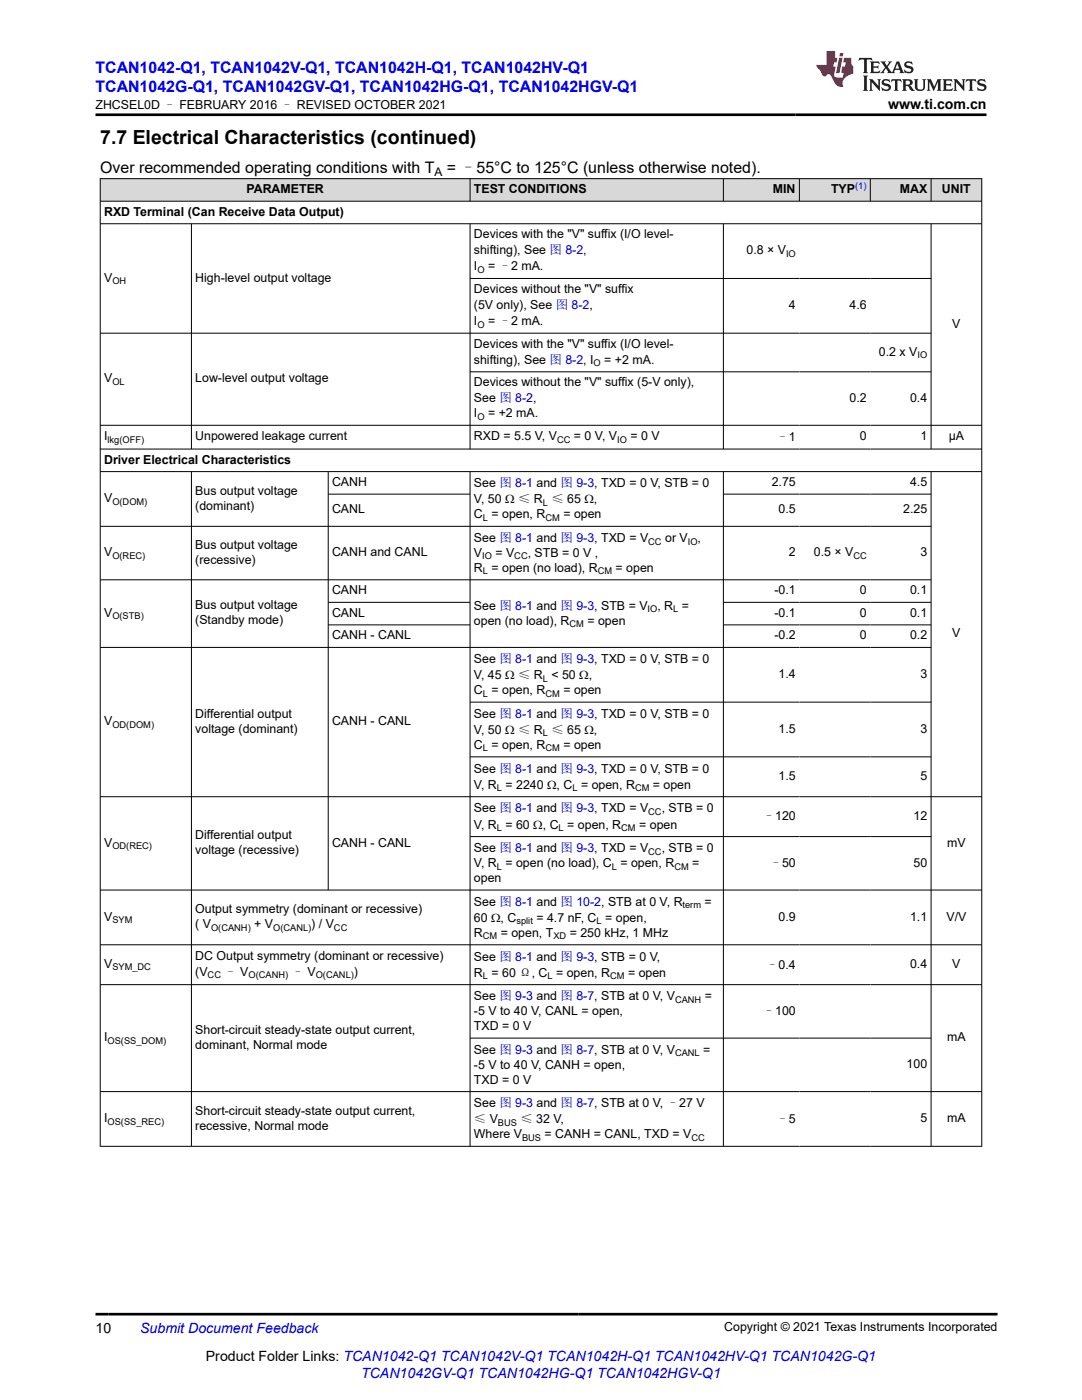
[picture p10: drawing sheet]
<svg xmlns="http://www.w3.org/2000/svg" width="216mm" height="279mm" viewBox="0 0 216 279" stroke-linecap="round" stroke-linejoin="round" font-family="sans-serif">
<defs><g id="words">
<text font-size="3.9" x="20" y="28.7">7.7 Electrical Characteristics (continued)</text>
<g font-size="3.2" fill="#00f">
<text x="19.1" y="14.5">TCAN1042-Q1, TCAN1042V-Q1, TCAN1042H-Q1, TCAN1042HV-Q1</text>
<text x="19.1" y="18.3">TCAN1042G-Q1, TCAN1042GV-Q1, TCAN1042HG-Q1, TCAN1042HGV-Q1</text>
</g>
<g font-size="3.2">
<text x="20" y="34.5">Over recommended operating conditions with T</text>
<text x="89.2" y="34.5">= –55°C to 125°C (unless otherwise noted).</text>
</g>
<g font-size="2.8">
<text x="177.2" y="21.7">www.ti.com.cn</text>
<text x="19.1" y="266">10</text>
<text x="41.1" y="271.7">Product Folder Links: TCAN1042-Q1 TCAN1042V-Q1 TCAN1042H-Q1 TCAN1042HV-Q1 TCAN1042G-Q1</text>
</g>
<g font-size="2.8" fill="#00f">
<text x="28" y="266">Submit Document Feedback</text>
<text x="72.1" y="275.1">TCAN1042GV-Q1 TCAN1042HG-Q1 TCAN1042HGV-Q1</text>
</g>
<g font-size="2.5">
<text x="19.1" y="21.8">ZHCSEL0D – FEBRUARY 2016 – REVISED OCTOBER 2021</text>
<text x="49.2" y="38.5">PARAMETER</text>
<text x="94.6" y="38.5">TEST CONDITIONS</text>
<text x="154.2" y="38.5">MIN</text>
<text x="165.8" y="38.5">TYP</text>
<text x="179.5" y="38.5">MAX</text>
<text x="188" y="38.5">UNIT</text>
<text x="20.8" y="43">RXD Terminal (Can Receive Data Output)</text>
<text x="94.6" y="47.5">Devices with the &quot;V&quot; suffix (I/O level-</text>
<text x="94.6" y="50.8">shifting), See 图 8-2,</text>
<text x="94.6" y="54">I</text>
<text x="97.4" y="54">= –2 mA.</text>
<text x="149" y="50.8">0.8 × V</text>
<text x="20.8" y="56.2">V</text>
<text x="39" y="56.2">High-level output voltage</text>
<text x="94.6" y="58.5">Devices without the &quot;V&quot; suffix</text>
<text x="94.6" y="61.7">(5V only), See 图 8-2,</text>
<text x="94.6" y="64.9">I</text>
<text x="97.4" y="64.9">= –2 mA.</text>
<text x="157.4" y="61.7">4</text>
<text x="169.5" y="61.7">4.6</text>
<text x="190" y="65.4">V</text>
<text x="94.6" y="69.4">Devices with the &quot;V&quot; suffix (I/O level-</text>
<text x="175.4" y="71">0.2 x V</text>
<text x="20.8" y="76.3">V</text>
<text x="39" y="76.3">Low-level output voltage</text>
<text x="94.6" y="72.6">shifting), See 图 8-2, I</text>
<text x="94.6" y="77.1">Devices without the &quot;V&quot; suffix (5-V only),</text>
<text x="120.6" y="72.6">= +2 mA.</text>
<text x="94.6" y="80.3">See 图 8-2,</text>
<text x="94.6" y="83.3">I</text>
<text x="97.4" y="83.3">= +2 mA.</text>
<text x="169.5" y="80.2">0.2</text>
<text x="181.6" y="80.2">0.4</text>
<text x="20.8" y="87.9">I</text>
<text x="39" y="87.9">Unpowered leakage current</text>
<text x="94.6" y="87.9">RXD = 5.5 V, V</text>
<text x="114.5" y="87.9">= 0 V, V</text>
<text x="125.8" y="87.9">= 0 V</text>
<text x="155" y="88">–1</text>
<text x="171.6" y="87.9">0</text>
<text x="183.7" y="87.9">1</text>
<text x="189.3" y="87.9">µA</text>
<text x="20.8" y="92.5">Driver Electrical Characteristics</text>
<text x="20.8" y="100.2">V</text>
<text x="39" y="98.7">Bus output voltage</text>
<text x="39" y="101.7">(dominant)</text>
<text x="66.3" y="97">CANH</text>
<text x="94.6" y="97.3">See 图 8-1 and 图 9-3, TXD = 0 V, STB = 0</text>
<text x="94.6" y="100.5">V, 50 Ω ≤ R ≤ 65 Ω,</text>
<text x="154" y="97">2.75</text>
<text x="181.6" y="97">4.5</text>
<text x="66.3" y="102.5">CANL</text>
<text x="94.6" y="103.4">C = open, R</text>
<text x="112.4" y="103.4">= open</text>
<text x="155.4" y="102.5">0.5</text>
<text x="180.2" y="102.5">2.25</text>
<text x="20.8" y="111">V</text>
<text x="39" y="109.5">Bus output voltage</text>
<text x="39" y="112.5">(recessive)</text>
<text x="66.3" y="111">CANH and CANL</text>
<text x="94.6" y="108.2">See 图 8-1 and 图 9-3, TXD = V</text>
<text x="94.6" y="111.1">V</text>
<text x="98.9" y="111.1">= V</text>
<text x="105.3" y="111.1">, STB = 0 V ,</text>
<text x="132.7" y="108.2">or V</text>
<text x="139.2" y="108.2">,</text>
<text x="157.4" y="111">2</text>
<text x="162.4" y="111">0.5 × V</text>
<text x="183.7" y="111">3</text>
<text x="66.3" y="118.6">CANH</text>
<text x="94.6" y="114.1">R = open (no load), R</text>
<text x="122.8" y="114.1">= open</text>
<text x="154.5" y="118.6">-0.1</text>
<text x="171.6" y="118.6">0</text>
<text x="181.6" y="118.6">0.1</text>
<text x="20.8" y="123.1">V</text>
<text x="39" y="121.6">Bus output voltage</text>
<text x="39" y="124.6">(Standby mode)</text>
<text x="66.3" y="123.1">CANL</text>
<text x="94.6" y="124.7">open (no load), R</text>
<text x="94.6" y="121.7">See 图 8-1 and 图 9-3, STB = V</text>
<text x="117.2" y="124.7">= open</text>
<text x="131.2" y="121.7">, R =</text>
<text x="154.5" y="123.1">-0.1</text>
<text x="171.6" y="123.1">0</text>
<text x="181.6" y="123.1">0.1</text>
<text x="66.3" y="127.6">CANH - CANL</text>
<text x="154.5" y="127.6">-0.2</text>
<text x="171.6" y="127.6">0</text>
<text x="181.6" y="127.6">0.2</text>
<text x="190" y="127.2">V</text>
<text x="94.6" y="132.3">See 图 8-1 and 图 9-3, TXD = 0 V, STB = 0</text>
<text x="94.6" y="135.6">V, 45 Ω ≤ R &lt; 50 Ω,</text>
<text x="155.4" y="135.3">1.4</text>
<text x="183.7" y="135.3">3</text>
<text x="39" y="143.3">Differential output</text>
<text x="94.6" y="138.5">C = open, R</text>
<text x="94.6" y="143.3">See 图 8-1 and 图 9-3, TXD = 0 V, STB = 0</text>
<text x="112.4" y="138.5">= open</text>
<text x="20.8" y="144.7">V</text>
<text x="39" y="146.2">voltage (dominant)</text>
<text x="66.3" y="144.7">CANH - CANL</text>
<text x="94.6" y="149.4">C = open, R</text>
<text x="94.6" y="146.5">V, 50 Ω ≤ R ≤ 65 Ω,</text>
<text x="112.4" y="149.4">= open</text>
<text x="155.4" y="146.2">1.5</text>
<text x="183.7" y="146.2">3</text>
<text x="94.6" y="154.2">See 图 8-1 and 图 9-3, TXD = 0 V, STB = 0</text>
<text x="155.4" y="155.7">1.5</text>
<text x="183.7" y="155.7">5</text>
<text x="94.6" y="157.4">V, R = 2240 Ω, C = open, R</text>
<text x="130.3" y="157.4">= open</text>
<text x="39" y="167.5">Differential output</text>
<text x="94.6" y="165.4">V, R = 60 Ω, C = open, R</text>
<text x="94.6" y="162.1">See 图 8-1 and 图 9-3, TXD = V</text>
<text x="127.5" y="165.4">= open</text>
<text x="132" y="162.1">, STB = 0</text>
<text x="152.2" y="163.7">–120</text>
<text x="182.3" y="163.6">12</text>
<text x="20.8" y="169">V</text>
<text x="39" y="170.4">voltage (recessive)</text>
<text x="66.3" y="169">CANH - CANL</text>
<text x="94.6" y="173.1">V, R = open (no load), C = open, R</text>
<text x="94.6" y="170.1">See 图 8-1 and 图 9-3, TXD = V</text>
<text x="132" y="170.1">, STB = 0</text>
<text x="138.1" y="173.1">=</text>
<text x="153.6" y="173.1">–50</text>
<text x="182.3" y="172.9">50</text>
<text x="189" y="169">mV</text>
<text x="94.6" y="176">open</text>
<text x="20.8" y="183.7">V</text>
<text x="39" y="182.3">Output symmetry (dominant or recessive)</text>
<text x="39" y="185.2">( V</text>
<text x="50.7" y="185.2">+ V</text>
<text x="62.1" y="185.2">) / V</text>
<text x="94.6" y="184">60 Ω, C</text>
<text x="94.6" y="180.8">See 图 8-1 and 图 10-2, STB at 0 V, R</text>
<text x="107" y="184">= 4.7 nF, C = open,</text>
<text x="140.6" y="180.8">=</text>
<text x="155.4" y="183.7">0.9</text>
<text x="181.6" y="183.7">1.1</text>
<text x="188.9" y="183.7">V/V</text>
<text x="39" y="191.6">DC Output symmetry (dominant or recessive)</text>
<text x="94.6" y="191.7">See 图 8-1 and 图 9-3, STB = 0 V,</text>
<text x="94.6" y="186.9">R</text>
<text x="99.9" y="186.9">= open, T</text>
<text x="113.7" y="186.9">= 250 kHz, 1 MHz</text>
<text x="20.8" y="193.2">V</text>
<text x="39" y="194.8">(V</text>
<text x="44.8" y="194.8">– V</text>
<text x="58.2" y="194.8">– V</text>
<text x="70.6" y="194.8">)</text>
<text x="94.6" y="194.9">R = 60 Ω, C = open, R</text>
<text x="125.3" y="194.9">= open</text>
<text x="152.9" y="193.3">–0.4</text>
<text x="181.6" y="193.2">0.4</text>
<text x="190" y="193.2">V</text>
<text x="94.6" y="202.6">-5 V to 40 V, CANL = open,</text>
<text x="94.6" y="199.6">See 图 9-3 and 图 8-7, STB at 0 V, V</text>
<text x="140.6" y="199.6">=</text>
<text x="152.2" y="202.6">–100</text>
<text x="20.8" y="207.8">I</text>
<text x="39" y="206.3">Short-circuit steady-state output current,</text>
<text x="39" y="209.3">dominant, Normal mode</text>
<text x="94.6" y="205.6">TXD = 0 V</text>
<text x="189" y="207.8">mA</text>
<text x="94.6" y="213.3">-5 V to 40 V, CANH = open,</text>
<text x="94.6" y="210.3">See 图 9-3 and 图 8-7, STB at 0 V, V</text>
<text x="140.3" y="210.3">=</text>
<text x="180.9" y="213.2">100</text>
<text x="94.6" y="216.2">TXD = 0 V</text>
<text x="94.6" y="221">See 图 9-3 and 图 8-7, STB at 0 V, –27 V</text>
<text x="20.8" y="224">I</text>
<text x="39" y="222.5">Short-circuit steady-state output current,</text>
<text x="39" y="225.4">recessive, Normal mode</text>
<text x="94.6" y="227.2">Where V</text>
<text x="94.6" y="224.2">≤ V</text>
<text x="103.9" y="224.2">≤ 32 V,</text>
<text x="108.7" y="227.2">= CANH = CANL, TXD = V</text>
<text x="155" y="224.1">–5</text>
<text x="183.7" y="224">5</text>
<text x="189" y="224">mA</text>
<text x="144.5" y="265.7">Copyright © 2021 Texas Instruments Incorporated</text>
</g>
<text font-size="2.4" x="86.7" y="35.1">A</text>
<text font-size="1.9" fill="#00f" x="170.6" y="37.7">(1)</text>
<g font-size="1.9">
<text x="156.8" y="51.2">IO</text>
<text x="22.4" y="56.7">OH</text>
<text x="95.3" y="54.5">O</text>
<text x="95.3" y="65.4">O</text>
<text x="183.1" y="71.5">IO</text>
<text x="22.4" y="76.8">OL</text>
<text x="118.4" y="73.1">O</text>
<text x="95.3" y="83.8">O</text>
<text x="21.5" y="88.4">lkg(OFF)</text>
<text x="111.2" y="88.4">CC</text>
<text x="123.1" y="88.4">IO</text>
<text x="22.4" y="100.7">O(DOM)</text>
<text x="108.3" y="101">L</text>
<text x="96.3" y="103.9">L</text>
<text x="108.8" y="103.9">CM</text>
<text x="22.4" y="111.5">O(REC)</text>
<text x="96.2" y="111.6">IO</text>
<text x="102.6" y="111.6">CC</text>
<text x="129.4" y="108.7">CC</text>
<text x="137.2" y="108.7">IO</text>
<text x="170.3" y="111.5">CC</text>
<text x="96.3" y="114.6">L</text>
<text x="119.3" y="114.6">CM</text>
<text x="22.4" y="123.6">O(STB)</text>
<text x="113.6" y="125.2">CM</text>
<text x="129.2" y="122.2">IO</text>
<text x="134.3" y="122.2">L</text>
<text x="108.3" y="136">L</text>
<text x="96.3" y="139">L</text>
<text x="108.8" y="139">CM</text>
<text x="22.4" y="145.2">OD(DOM)</text>
<text x="96.3" y="149.9">L</text>
<text x="108.3" y="147">L</text>
<text x="108.8" y="149.9">CM</text>
<text x="99.1" y="157.9">L</text>
<text x="114.2" y="157.9">L</text>
<text x="126.7" y="157.9">CM</text>
<text x="99.1" y="165.8">L</text>
<text x="111.5" y="165.8">L</text>
<text x="124" y="165.8">CM</text>
<text x="129.4" y="162.6">CC</text>
<text x="22.4" y="169.5">OD(REC)</text>
<text x="99.1" y="173.6">L</text>
<text x="122.1" y="173.6">L</text>
<text x="129.4" y="170.6">CC</text>
<text x="134.6" y="173.6">CM</text>
<text x="22.4" y="184.2">SYM</text>
<text x="42.1" y="185.7">O(CANH)</text>
<text x="54.5" y="185.7">O(CANL)</text>
<text x="66.6" y="185.7">CC</text>
<text x="103" y="184.5">split</text>
<text x="119" y="184.5">L</text>
<text x="136.2" y="181.3">term</text>
<text x="96.3" y="187.4">CM</text>
<text x="110.4" y="187.4">XD</text>
<text x="22.4" y="193.7">SYM_DC</text>
<text x="41.4" y="195.3">CC</text>
<text x="49.6" y="195.3">O(CANH)</text>
<text x="63" y="195.3">O(CANL)</text>
<text x="96.3" y="195.4">L</text>
<text x="109.2" y="195.4">L</text>
<text x="121.7" y="195.4">CM</text>
<text x="134.7" y="200.1">CANH</text>
<text x="21.5" y="208.3">OS(SS_DOM)</text>
<text x="134.7" y="210.8">CANL</text>
<text x="21.5" y="224.4">OS(SS_REC)</text>
<text x="99.4" y="224.7">BUS</text>
<text x="104.2" y="227.7">BUS</text>
<text x="138" y="227.7">CC</text>
</g>
</g></defs>
<g fill="#d8d8d8">
<path d="M20 35.7h175.9v4.5h-175.9z" fill-rule="evenodd"/>
<path d="M20.1 35.7h73.6v4.4h-73.6z" fill-rule="evenodd"/>
<path d="M93.9 35.7h50.4v4.4h-50.4z" fill-rule="evenodd"/>
<path d="M144.4 35.7h15v4.4h-15z" fill-rule="evenodd"/>
<path d="M159.6 35.7h14v4.4h-14z" fill-rule="evenodd"/>
<path d="M173.7 35.7h12v4.4h-12z" fill-rule="evenodd"/>
<path d="M185.9 35.7h9.9v4.4h-9.9z" fill-rule="evenodd"/>
</g>
<g fill="none" stroke="#000" stroke-width=".2">
<path d="M19.9 35.7h176.1M20 35.6v193.2M93.8 35.6v4.6M144.3 35.6v4.6M159.5 35.6v4.6M173.7 35.6v4.6M185.8 35.6v4.6M195.9 35.6v193.2M19.9 40.2h176.1M19.9 44.7h176.1M38.2 44.7v45M93.8 44.7v45"/>
<path d="M93.8 55.6h92.1M144.3 44.7v45M185.8 44.7v45M19.9 66.5h166M93.8 74.2h92.1M19.9 89.6h176.1M19.9 94.1h176.1M38.2 94.1v134.7M65.5 94.1v83.6M65.5 98.6h28.4M93.8 94.1v134.7M144.3 94.1v134.7"/>
<path d="M144.3 98.6h41.6M185.8 94.1v134.7M196 84.9h-176.1M19.9 105h166M19.9 115.7h166M19.9 129.2h166M65.5 120.2h28.4M65.5 124.7h28.4M144.3 120.2h41.6M144.3 124.7h41.6M19.9 159h176.1M93.8 140.1h92.1"/>
<path d="M93.8 151h92.1M19.9 177.6h176.1M93.8 167h92.1M19.9 188.6h176.1M19.9 196.5h176.1M19.9 217.9h176.1M93.8 207.2h92.1M19.9 228.8h176.1"/>
</g>
<path d="M171.5 11.6l-.2 .5 .5-.2h.6v.1v2.2l-.2 .4h1l-.2-.4v-2.2v-.1h.5l.6 .2-.2-.5zM173.6 12.3l.2 .4v1.5l-.2 .4h1.9l.1-.6a1.08 1.08 0 0 1-1.3 .2v-.7h.6l.4 .2v-.7l-.4 .2h-.6v-.5l.2-.2a1 1 0 0 1 1 .3l-.1-.5zM175.7 12.3l.9 1.1-1 1.2h.9l-.2-.2 .5-.8 .4 .8-.2 .2h1.6l-.2-.2 .2-.5h.9l.1 .5-.1 .2h.9l-.2-.3-.8-2h-.5l-.9 2.2-.9-1.1 .9-1.1h-.8l.2 .2-.4 .6-.4-.6 .2-.2zM179 12.7l.4 1h-.7zM180.7 12.4a.65 .65 0 0 0-.2 .7 .65 .65 0 0 0 .6 .5l.6 .1 .1 .3a.79 .79 0 0 1-.7 .4 .79 .79 0 0 1-.7-.5l.1 .7 .2-.1a.93 .93 0 0 0 1.1 .1 .93 .93 0 0 0 .4-1 1.46 1.46 0 0 0-1.2-.6l-.1-.3a1.09 1.09 0 0 1 1.2 .2l-.2-.6-.1 .1-.5-.2zM172.2 15.1l.2 .4v2.2l-.2 .4h1l-.2-.4v-2.2l.2-.4zM173.4 15.8l.2 .4v1.5l-.2 .4h.8l-.3-.4 .1-1.3 1.6 1.8v-2l.2-.4h-.7l.1 .2 .1 1.1-1.2-1.3zM176.2 15.9a.65 .65 0 0 0-.2 .8 .65 .65 0 0 0 .6 .4l.6 .2 .1 .2a.79 .79 0 0 1-.7 .4 .79 .79 0 0 1-.7-.5l.1 .7 .2-.1a.93 .93 0 0 0 1.1 .1 .93 .93 0 0 0 .4-.9 1.46 1.46 0 0 0-1.2-.6l-.1-.4a1.09 1.09 0 0 1 1.2 .2l-.1-.6-.2 .1-.5-.1zM177.9 15.8l-.1 .6a.63 .63 0 0 1 .8-.3v1.6l-.3 .4h1l-.2-.4v-1.6a.66 .66 0 0 1 .8 .3l-.1-.6zM180 15.8l.2 .4v1.5l-.2 .4h1l-.2-.2-.1-.7h.5l.1 .2a.79 .79 0 0 0 1.2 .6l-1-.9a.61 .61 0 0 0 .6-.6 .61 .61 0 0 0-.5-.7zM180.8 16.1h.1a.47 .47 0 0 1 .5 .1 .47 .47 0 0 1 .1 .5l-.1 .1-.7 .1zM182.3 15.8l.2 .2a2.27 2.27 0 0 0 .4 2 1.04 1.04 0 0 0 1.7-.7v-1.3l.2-.2h-.8l.2 .4v1.1a.6 .6 0 0 1-.6 .6 .6 .6 0 0 1-.6-.6v-1.1l.3-.4zM184.9 15.8l.2 .4v1.5l-.2 .4h.8l-.3-.4v-1.4l.9 1.9 .9-1.9v1.4l-.3 .4h1l-.2-.4v-1.5l.2-.4h-.8l-.7 1.5-.6-1.5zM188.1 15.8l.2 .4v1.5l-.2 .4h1.9l.1-.6a1.09 1.09 0 0 1-1.3 .2v-.7h.6l.4 .2v-.6l-.4 .2h-.6v-.6l.2-.1a1.01 1.01 0 0 1 1 .3l-.1-.6zM190.2 15.8l.3 .4v1.5l-.3 .4h.8l-.2-.4v-1.3l1.6 1.8v-2l.2-.4h-.7l.2 .2v1.1l-1.2-1.3zM192.8 15.8l-.1 .6a.63 .63 0 0 1 .8-.3v1.6l-.3 .4h1l-.2-.4v-1.6a.66 .66 0 0 1 .8 .3l-.1-.6zM195.2 15.9a.65 .65 0 0 0-.2 .8 .65 .65 0 0 0 .6 .4l.6 .2 .2 .2a.79 .79 0 0 1-.7 .4 .79 .79 0 0 1-.7-.5l.1 .7 .2-.1a.93 .93 0 0 0 1 .1 .93 .93 0 0 0 .5-.9 1.46 1.46 0 0 0-1.3-.6v-.4a1.09 1.09 0 0 1 1.2 .2l-.2-.6-.2 .1-.5-.1z" fill="#231f20"/>
<path d="M164.9 10.2v2.8h-2l.1 .3 .8 1a.95 .95 0 0 0 1 .9 .59 .59 0 0 1 .5-.4 .59 .59 0 0 1 .5 .4l.4 .7a1.59 1.59 0 0 0 2.1 1.4 1.61 1.61 0 0 1 1-2.3l1-.3-.1-1.5a1.59 1.59 0 0 1-.3-1.7h-1.5l-.2 .9h.6l-.2 .9h-.5l-.2 1v.2l.4 .1-.1 .9h-.7a.73 .73 0 0 1-1-.7l.3-1.5h-.5l.1-.9h.5l.2-.9h-.5v-1.3zM167.4 11.5l-.6 3.1h.7l.6-3.1zM167.6 10.6l-.1 .6h.7l.1-.6z" fill="#ed1c24"/>
<path d="M19.1 22.9h177.8M19.1 262.3h179.9" fill="none" stroke="#000" stroke-width=".53"/>
<use href="#words"/>
</svg>
